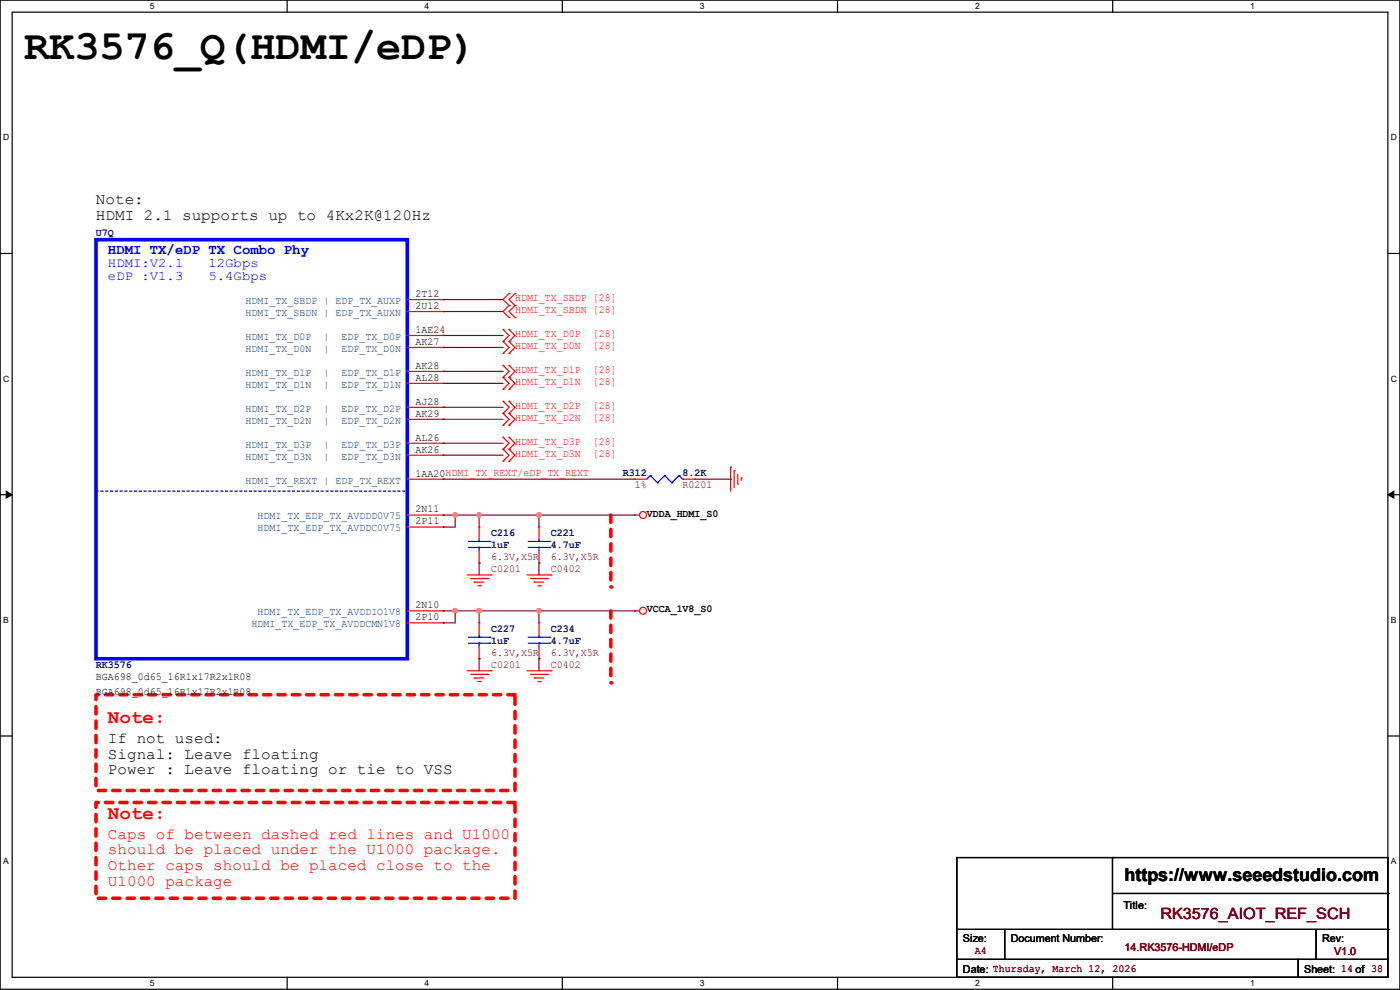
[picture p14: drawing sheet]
<svg xmlns="http://www.w3.org/2000/svg" width="297mm" height="210mm" viewBox="0 0 297 210" stroke-linecap="round" stroke-linejoin="round" font-family="sans-serif">
<defs><g id="words">
<text font-size="8.9" x="5.1" y="12.5">RK3576_Q(HDMI/eDP)</text>
<g font-size="4.1" fill="#f00">
<text x="22.9" y="153.3">Note:</text>
<text x="22.9" y="173.7">Note:</text>
</g>
<text font-size="3.8" x="238.5" y="186.9">https://www.seeedstudio.com</text>
<g font-size="3.3">
<text x="20.4" y="43.3">Note:</text>
<text x="20.4" y="46.6">HDMI 2.1 supports up to 4Kx2K@120Hz</text>
<text x="22.9" y="157.6">If not used:</text>
<text x="22.9" y="160.9">Signal: Leave floating</text>
<text x="22.9" y="164.2">Power : Leave floating or tie to VSS</text>
</g>
<g font-size="3.3" fill="#f00">
<text x="22.9" y="177.9">Caps of between dashed red lines and U1000</text>
<text x="22.9" y="181.2">should be placed under the U1000 package.</text>
<text x="22.9" y="184.5">Other caps should be placed close to the</text>
<text x="22.9" y="187.8">U1000 package</text>
</g>
<text font-size="3.3" fill="#800000" x="246.2" y="195">RK3576_AIOT_REF_SCH</text>
<text font-size="3" fill="#00f" x="22.9" y="53.9">HDMI TX/eDP TX Combo Phy</text>
<g font-size="2.8" fill="#00f">
<text x="22.9" y="56.6">HDMI:V2.1</text>
<text x="22.9" y="59.4">eDP :V1.3</text>
<text x="44.2" y="56.6">12Gbps</text>
<text x="44.2" y="59.4">5.4Gbps</text>
</g>
<g font-size="2.3" fill="#000080">
<text x="20.4" y="50.2">U7Q</text>
<text x="132.1" y="101">R312</text>
<text x="144.8" y="101">8.2K</text>
<text x="104.2" y="113.7">C216</text>
<text x="116.9" y="113.7">C221</text>
<text x="104.2" y="116.2">1uF</text>
<text x="116.9" y="116.2">4.7uF</text>
<text x="104.2" y="134">C227</text>
<text x="104.2" y="136.5">1uF</text>
<text x="116.9" y="134">C234</text>
<text x="116.9" y="136.5">4.7uF</text>
<text x="20.4" y="141.6">RK3576</text>
</g>
<g font-size="2.3" fill="#004080">
<text x="52.1" y="64.5">HDMI_TX_SBDP | EDP_TX_AUXP</text>
<text x="52.1" y="67">HDMI_TX_SBDN | EDP_TX_AUXN</text>
<text x="52.1" y="72.1">HDMI_TX_D0P</text>
<text x="52.1" y="74.6">HDMI_TX_D0N</text>
<text x="68.6" y="72.1">|</text>
<text x="68.6" y="74.6">|</text>
<text x="72.4" y="72.1">EDP_TX_D0P</text>
<text x="72.4" y="74.6">EDP_TX_D0N</text>
<text x="52.1" y="79.7">HDMI_TX_D1P</text>
<text x="52.1" y="82.3">HDMI_TX_D1N</text>
<text x="68.6" y="79.7">|</text>
<text x="68.6" y="82.3">|</text>
<text x="72.4" y="79.7">EDP_TX_D1P</text>
<text x="72.4" y="82.3">EDP_TX_D1N</text>
<text x="52.1" y="87.3">HDMI_TX_D2P</text>
<text x="52.1" y="89.9">HDMI_TX_D2N</text>
<text x="68.6" y="87.3">|</text>
<text x="68.6" y="89.9">|</text>
<text x="72.4" y="87.3">EDP_TX_D2P</text>
<text x="72.4" y="89.9">EDP_TX_D2N</text>
<text x="52.1" y="95">HDMI_TX_D3P</text>
<text x="68.6" y="95">|</text>
<text x="72.4" y="95">EDP_TX_D3P</text>
<text x="52.1" y="97.5">HDMI_TX_D3N</text>
<text x="68.6" y="97.5">|</text>
<text x="72.4" y="97.5">EDP_TX_D3N</text>
<text x="52.1" y="102.6">HDMI_TX_REXT | EDP_TX_REXT</text>
<text x="54.7" y="110.2">HDMI_TX_EDP_TX_AVDDD0V75</text>
<text x="54.7" y="112.7">HDMI_TX_EDP_TX_AVDDC0V75</text>
<text x="54.7" y="130.5">HDMI_TX_EDP_TX_AVDDIO1V8</text>
<text x="53.4" y="133.1">HDMI_TX_EDP_TX_AVDDCMN1V8</text>
</g>
<g font-size="2.3">
<text x="88.2" y="63">2T12</text>
<text x="88.2" y="65.5">2U12</text>
<text x="88.2" y="70.6">1AE24</text>
<text x="88.2" y="73.2">AK27</text>
<text x="88.2" y="78.2">AK28</text>
<text x="88.2" y="80.8">AL28</text>
<text x="88.2" y="85.9">AJ28</text>
<text x="88.2" y="88.4">AK29</text>
<text x="88.2" y="93.5">AL26</text>
<text x="88.2" y="96">AK26</text>
<text x="88.2" y="101.1">1AA20HDMI_TX_REXT/eDP_TX_REXT</text>
<text x="88.2" y="108.7">2N11</text>
<text x="88.2" y="111.3">2P11</text>
<text x="137.2" y="109.6">VDDA_HDMI_S0</text>
<text x="88.2" y="129">2N10</text>
<text x="88.2" y="131.6">2P10</text>
<text x="137.2" y="129.9">VCCA_1V8_S0</text>
<text x="20.4" y="144.1">BGA698_0d65_16R1x17R2x1R08</text>
<text x="20.4" y="147.4">BGA698_0d65_16R1x17R2x1R08</text>
<text x="238.3" y="192.9">Title:</text>
<text x="204.3" y="199.7">Size:</text>
<text x="214.4" y="199.7">Document Number:</text>
<text x="280.5" y="199.7">Rev:</text>
<text x="204.3" y="206.3">Date: Thursday, March 12, 2026</text>
<text x="276.7" y="206.3">Sheet: 14 of 38</text>
</g>
<g font-size="2.3" fill="#f00">
<text x="109.3" y="63.9">HDMI_TX_SBDP [28]</text>
<text x="109.3" y="66.4">HDMI_TX_SBDN [28]</text>
<text x="109.3" y="71.5">HDMI_TX_D0P</text>
<text x="125.8" y="71.5">[28]</text>
<text x="109.3" y="74">HDMI_TX_D0N</text>
<text x="125.8" y="74">[28]</text>
<text x="109.3" y="79.1">HDMI_TX_D1P</text>
<text x="109.3" y="81.7">HDMI_TX_D1N</text>
<text x="125.8" y="79.1">[28]</text>
<text x="125.8" y="81.7">[28]</text>
<text x="109.3" y="86.7">HDMI_TX_D2P</text>
<text x="109.3" y="89.3">HDMI_TX_D2N</text>
<text x="125.8" y="86.7">[28]</text>
<text x="125.8" y="89.3">[28]</text>
<text x="109.3" y="94.4">HDMI_TX_D3P</text>
<text x="125.8" y="94.4">[28]</text>
<text x="109.3" y="96.9">HDMI_TX_D3N</text>
<text x="125.8" y="96.9">[28]</text>
</g>
<g font-size="2.3" fill="#800000">
<text x="134.7" y="103.5">1%</text>
<text x="144.8" y="103.5">R0201</text>
<text x="104.2" y="118.7">6.3V,X5R</text>
<text x="116.9" y="118.7">6.3V,X5R</text>
<text x="104.2" y="121.3">C0201</text>
<text x="116.9" y="121.3">C0402</text>
<text x="104.2" y="141.6">C0201</text>
<text x="104.2" y="139.1">6.3V,X5R</text>
<text x="116.9" y="141.6">C0402</text>
<text x="116.9" y="139.1">6.3V,X5R</text>
<text x="206.8" y="202.3">A4</text>
<text x="238.6" y="201.8">14.RK3576-HDMI/eDP</text>
<text x="283" y="202.5">V1.0</text>
</g>
<g font-size="1.8">
<text x="31.8" y="1.9">5</text>
<text x="90.1" y="1.9">4</text>
<text x="148.5" y="1.9">3</text>
<text x="206.8" y="1.9">2</text>
<text x="265.2" y="1.9">1</text>
<text x=".7" y="29.8">D</text>
<text x="295.1" y="29.8">D</text>
<text x=".7" y="80.9">C</text>
<text x="295.1" y="80.9">C</text>
<text x=".7" y="132.1">B</text>
<text x="295.1" y="132.1">B</text>
<text x=".7" y="183.3">A</text>
<text x="295.1" y="183.3">A</text>
<text x="31.8" y="209.2">5</text>
<text x="90.1" y="209.2">4</text>
<text x="148.5" y="209.2">3</text>
<text x="206.8" y="209.2">2</text>
<text x="265.2" y="209.2">1</text>
</g>
</g></defs>
<path d="M0 0h297v209.8h-297zM2.6 2.6h291.8v204.7h-291.8z" fill="none" stroke="#000" stroke-width=".25"/>
<g fill="#fff">
<path d="M31.7 .3h1v2h-1z"/>
<path d="M31.7 207.6h1v2h-1z"/>
</g>
<path d="M60.9 0v2.6M60.9 207.3v2.5" fill="none" stroke="#000" stroke-width=".25"/>
<g fill="#fff">
<path d="M90.1 .3h1v2h-1z"/>
<path d="M90.1 207.6h1v2h-1z"/>
</g>
<path d="M119.3 0v2.6M119.3 207.3v2.5" fill="none" stroke="#000" stroke-width=".25"/>
<g fill="#fff">
<path d="M148.5 .3h.9v2h-.9z"/>
<path d="M148.5 207.6h.9v2h-.9z"/>
</g>
<path d="M177.7 0v2.6M177.7 207.3v2.5" fill="none" stroke="#000" stroke-width=".25"/>
<g fill="#fff">
<path d="M206.8 .3h1v2h-1z"/>
<path d="M206.8 207.6h1v2h-1z"/>
</g>
<path d="M236.1 0v2.6M236.1 207.3v2.5" fill="none" stroke="#000" stroke-width=".25"/>
<g fill="#fff">
<path d="M265.2 .3h1v2h-1z"/>
<path d="M265.2 207.6h1v2h-1z"/>
<path d="M.7 28.2h1.2v1.9h-1.2z"/>
<path d="M295.1 28.2h1.2v1.9h-1.2z"/>
<path d="M.7 79.3h1.2v2h-1.2z"/>
<path d="M295.1 79.3h1.2v2h-1.2z"/>
</g>
<path d="M0 53.8h2.6M294.4 53.8h2.6" fill="none" stroke="#000" stroke-width=".25"/>
<g fill="#fff">
<path d="M.7 130.5h1.2v2h-1.2z"/>
<path d="M295.1 130.5h1.1v2h-1.1z"/>
</g>
<path d="M0 104.9h2.6M294.4 104.9h2.6" fill="none" stroke="#000" stroke-width=".25"/>
<path d="M1.3 104.2l1.3 .7-1.3 .8zM294.4 104.9l1.3-.7v1.5z" fill="#000" stroke="#000" stroke-width=".21"/>
<g fill="#fff">
<path d="M.7 181.7h1.2v2h-1.2z"/>
<path d="M295.1 181.7h1.1v2h-1.1z"/>
</g>
<path d="M0 156.1h2.6M294.4 156.1h2.6" fill="none" stroke="#000" stroke-width=".25"/>
<path d="M129.6 109.3v15.2" fill="none" stroke="#f00" stroke-width=".76" stroke-dasharray="1.5 1.5"/>
<circle cx="129.6" cy="124.5" r=".38" fill="#f00" stroke-dasharray="1.5 1.5"/>
<path d="M129.6 129.6v15.2" fill="none" stroke="#f00" stroke-width=".76" stroke-dasharray="1.5 1.5"/>
<circle cx="129.6" cy="144.8" r=".38" fill="#f00" stroke-dasharray="1.5 1.5"/>
<path d="M20.4 147.4h88.9v20.3h-88.9zM20.4 170.2h88.9v20.3h-88.9z" fill="none" stroke="#f00" stroke-width=".76" stroke-dasharray="1.5 1.5"/>
<g fill="none" stroke="#f00" stroke-width=".25">
<path d="M86.4 63.5h7.6M86.4 66.1h7.6M86.4 71.2h7.6M86.4 73.7h7.6M86.4 78.8h7.6M94 63.5h.1M94 66.1h.1M94 71.2h.1M94 73.7h.1M94 78.8h.1M106.7 72.4h.1M106.7 69.9h.1"/>
<path d="M106.7 75h.1M106.7 77.5h.1M106.7 69.9l1.3 1.3-1.3 1.2M106.7 72.4l1.3 1.3-1.3 1.3M106.7 77.5l1.3 1.3-1.3 1.3M108 62.3h.1M108 64.8h.1M108 67.4h.1M108 72.4h.1M108 69.9h.1M108 75h.1M108 77.5h.1"/>
<path d="M108 62.3l-1.3 1.2 1.3 1.3M108 64.8l-1.3 1.3 1.3 1.3M108 69.9l1.3 1.3-1.3 1.2M108 72.4l1.3 1.3-1.3 1.3M108 77.5l1.3 1.3-1.3 1.3M109.3 64.8h.1M109.3 62.3h.1M109.3 67.4h.1M109.3 62.3l-1.3 1.2 1.3 1.3M109.3 64.8l-1.3 1.3 1.3 1.3M86.4 81.3h7.6M86.4 86.4h7.6"/>
<path d="M86.4 88.9h7.6M86.4 94h7.6M86.4 96.6h7.6M94 81.3h.1M94 86.4h.1M94 88.9h.1M94 94h.1M94 96.6h.1M106.7 80.1h.1M106.7 82.6h.1M106.7 87.7h.1M106.7 85.1h.1"/>
<path d="M106.7 90.2h.1M106.7 95.3h.1M106.7 92.8h.1M106.7 97.8h.1M106.7 80.1l1.3 1.2-1.3 1.3M106.7 85.1l1.3 1.3-1.3 1.3M106.7 87.7l1.3 1.2-1.3 1.3M106.7 92.8l1.3 1.2-1.3 1.3M106.7 95.3l1.3 1.3-1.3 1.2M108 80.1h.1M108 82.6h.1M108 87.7h.1"/>
<path d="M108 85.1h.1M108 90.2h.1M108 95.3h.1M108 92.8h.1M108 97.8h.1M108 80.1l1.3 1.2-1.3 1.3M108 85.1l1.3 1.3-1.3 1.3M108 87.7l1.3 1.2-1.3 1.3M108 92.8l1.3 1.2-1.3 1.3M108 95.3l1.3 1.3-1.3 1.2M155 99.1h.1M155 99.1v5.1"/>
<path d="M155.7 99.9h.1M155.7 99.9v3.5M86.4 109.3h7.6M86.4 101.6h7.6M86.4 111.8h7.6M94 101.6h.1M94 109.3h.1M94 111.8h.1M101.6 111.8h.1M101.6 119.4h.1M101.6 111.8v2.5M101.6 116.9v2.5"/>
<path d="M114.3 111.8h.1M114.3 119.4h.1M114.3 111.8v2.5M114.3 116.9v2.5M134.7 109.3h.1M134.7 101.6h.1M134.7 109.3h1M134.7 101.6h2.5M144.8 101.6h2.6M147.4 101.6h.1M156.5 102.7h.1M156.5 100.6v2.1"/>
<path d="M157.3 101.4h.1M157.3 101.4v.5M86.4 129.6h7.6M86.4 132.1h7.6M94 129.6h.1M94 132.1h.1M99.1 122h5.1M99.9 122.7h3.5M100.6 123.5h.1M100.6 123.5h2.1M101.4 124.2h.5M101.6 132.1h.1"/>
<path d="M101.6 139.7h.1M101.6 132.1v2.6M101.6 137.2v2.5M101.9 124.2h.1M103.4 122.7h.1M104.2 122h.1M111.8 122h5.1M112.6 122.7h3.5M113.3 123.5h.1M113.3 123.5h2.1M114.1 124.2h.5M114.3 132.1h.1"/>
<path d="M114.3 139.7h.1M114.3 132.1v2.6M114.3 137.2v2.5M114.6 124.2h.1M116.1 122.7h.1M116.9 122h.1M134.7 129.6h.1M134.7 129.6h1M99.1 142.3h5.1M99.9 143h3.5M100.6 143.8h.1M100.6 143.8h2.1"/>
<path d="M101.4 144.6h.5M101.9 144.6h.1M103.4 143h.1M104.2 142.3h.1M111.8 142.3h5.1M112.6 143h3.5M113.3 143.8h.1M113.3 143.8h2.1M114.1 144.6h.5M114.6 144.6h.1M116.1 143h.1M116.9 142.3h.1"/>
<circle cx="136.4" cy="109.2" r=".74"/>
<circle cx="136.4" cy="129.6" r=".74"/>
</g>
<g fill="none" stroke="#000" stroke-width=".25">
<path d="M203 181.9h91.4v25.4h-91.4zM203 197.1h91.4M213.1 197.1v6.4M236 181.9h.1M236 181.9v15.2M236 189.5h58.4M279.2 197.1v6.4M294.4 197.1h.1M294.4 189.5h.1M203 203.5h.1M203 203.5h91.4M213.1 203.5h.1"/>
<path d="M275.4 207.3h.1M275.4 203.5v3.8M279.2 203.5h.1"/>
</g>
<path d="M20.4 50.8h66v88.9h-66z" fill="none" stroke="#00f" stroke-width=".76"/>
<path d="M20.4 104.2h66M86.4 104.2h.1" fill="none" stroke="#00f" stroke-width=".25" stroke-dasharray=".5 .5"/>
<g fill="none" stroke="#00f" stroke-width=".25">
<path d="M99.4 114.9h4.5M99.4 116.1h4.5M101.6 116.1h.1M101.6 114.9h.1M101.6 114.3v.6M101.6 116.1v.8M103.9 114.9h.1M103.9 116.1h.1M112.1 114.9h4.5M112.1 116.1h4.5M114.3 116.1h.1M114.3 114.9h.1"/>
<path d="M114.3 114.3v.6M114.3 116.1v.8M116.6 114.9h.1M116.6 116.1h.1M138 100.9h.1M138 100.9l-.8 .7M138 100.9l1.5 1.5M139.5 102.4h.1M141 100.9h.1M141 100.9l-1.5 1.5M141 100.9l1.5 1.5M142.5 102.4h.1"/>
<path d="M144.1 100.9h.1M144.1 100.9l-1.6 1.5M144.1 100.9l.7 .7M144.8 101.6h.1M99.4 135.2h4.5M99.4 136.4h4.5M101.6 136.4h.1M101.6 135.2h.1M101.6 134.7v.5M101.6 136.4v.8M103.9 135.2h.1M103.9 136.4h.1"/>
<path d="M112.1 135.2h4.5M112.1 136.4h4.5M114.3 136.4h.1M114.3 135.2h.1M114.3 134.7v.5M114.3 136.4v.8M116.6 135.2h.1M116.6 136.4h.1"/>
</g>
<g fill="none" stroke="#800040" stroke-width=".25">
<path d="M94 63.5h.1M94 66.1h.1M94 71.2h.1M94 73.7h.1M94 78.8h.1M94 63.5h12.7M94 66.1h12.7M94 71.2h12.7M94 73.7h12.7M94 78.8h12.7M94 81.3h.1M94 86.4h.1"/>
<path d="M94 88.9h.1M94 94h.1M94 96.6h.1M94 81.3h12.7M94 86.4h12.7M94 88.9h12.7M94 94h12.7M94 96.6h12.7M94 101.6h.1M94 109.3h.1M94 111.8h.1M94 101.6h40.7"/>
<path d="M94 109.3h40.7M96.6 109.3h.1M96.6 109.3v2.5h-2.6M101.6 109.3h.1M101.6 119.4h.1M101.6 109.3v2.5M101.6 119.4v2.6M114.3 109.3h.1M114.3 119.4h.1M114.3 109.3v2.5M114.3 119.4v2.6M147.4 101.6h7.6"/>
<path d="M155 101.6h.1M94 129.6h.1M94 132.1h.1M94 129.6h40.7M96.6 129.6h.1M96.6 129.6v2.5h-2.6M101.6 129.6h.1M101.6 139.7h.1M101.6 129.6v2.5M101.6 139.7v2.6M114.3 129.6h.1M114.3 139.7h.1"/>
<path d="M114.3 129.6v2.5M114.3 139.7v2.6M134.7 129.6h.1"/>
</g>
<g fill="#f0f" stroke="#f0f" stroke-width=".25">
<circle cx="114.3" cy="129.6" r=".49"/>
<circle cx="101.6" cy="129.6" r=".49"/>
<circle cx="96.5" cy="109.2" r=".49"/>
<circle cx="114.3" cy="109.2" r=".49"/>
<circle cx="101.6" cy="109.2" r=".49"/>
<circle cx="96.5" cy="129.6" r=".49"/>
</g>
<use href="#words"/>
</svg>
